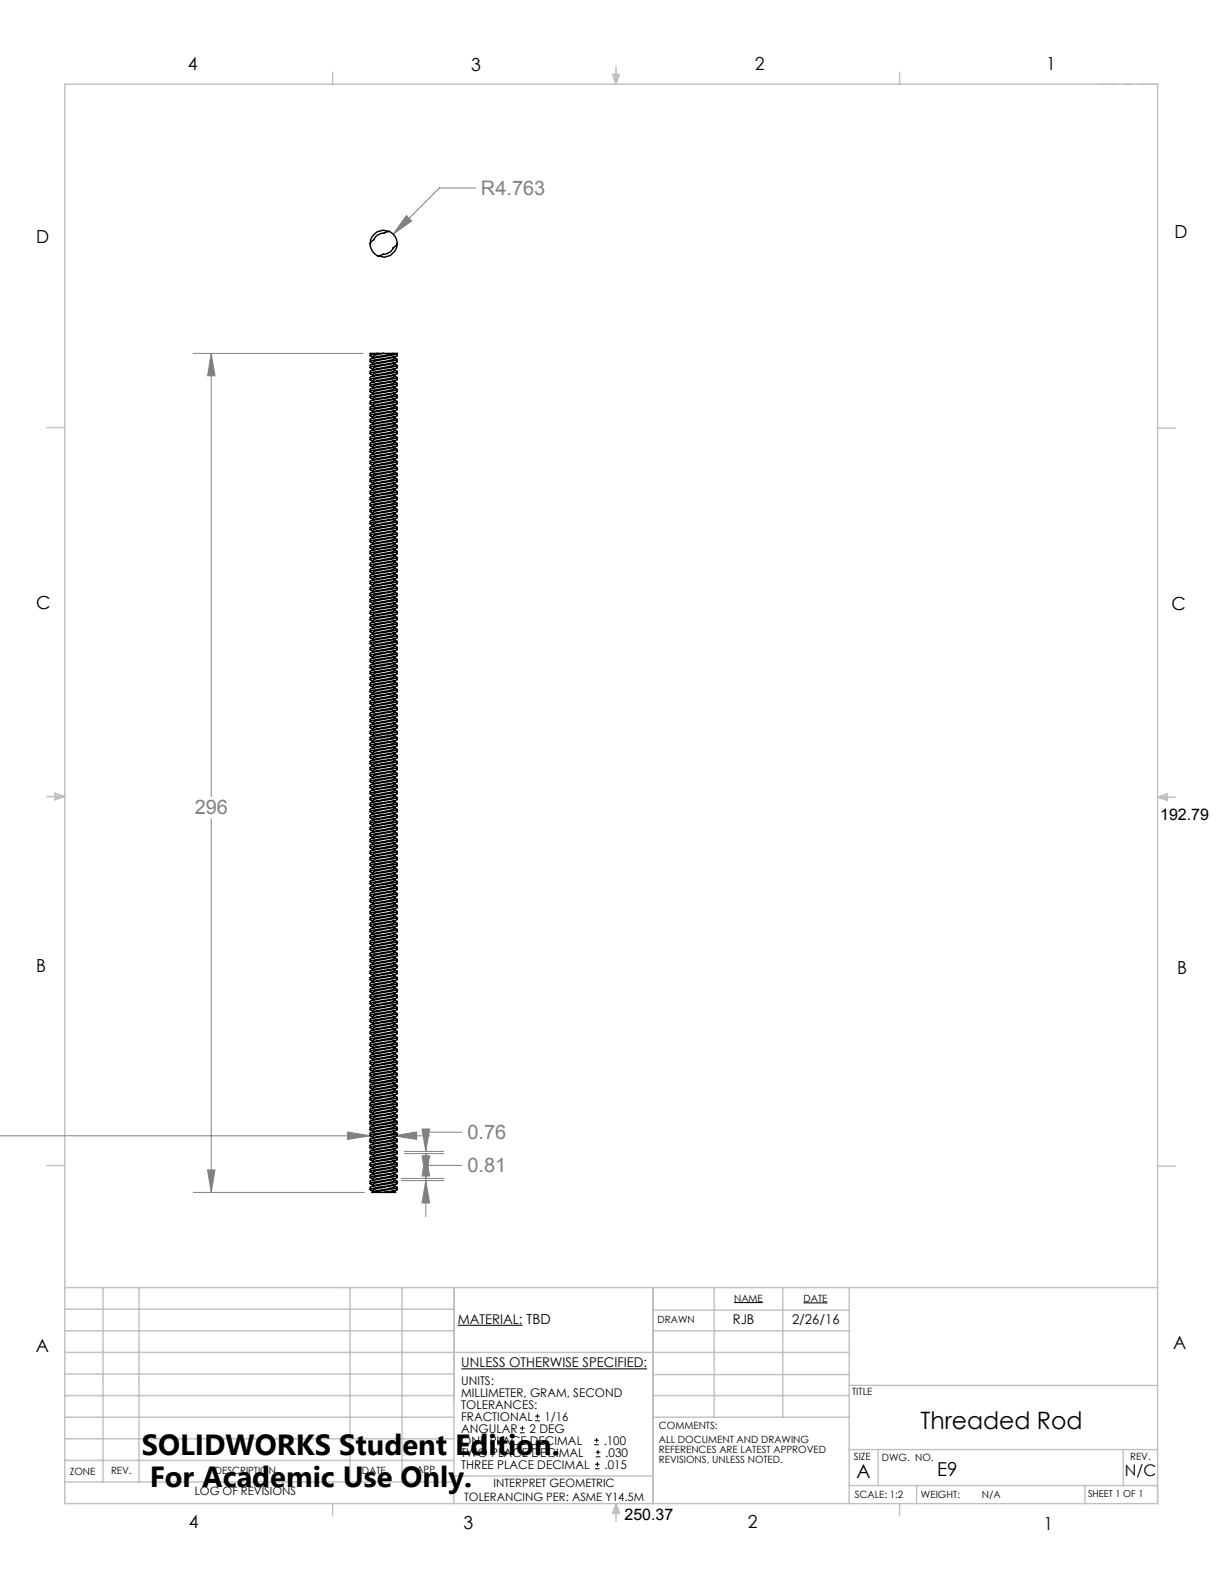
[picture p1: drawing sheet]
<svg xmlns="http://www.w3.org/2000/svg" width="216mm" height="279mm" viewBox="0 0 216 279" stroke-linecap="round" stroke-linejoin="round" font-family="sans-serif">
<defs><g id="words">
<g font-size="5.1">
<text x="25" y="256.7">SOLIDWORKS Student Edition.</text>
<text x="26.4" y="262.3">For Academic Use Only.</text>
</g>
<text font-size="4.2" x="162.3" y="252.1">Threaded Rod</text>
<g font-size="3.5" fill="#808080">
<text x="84.8" y="34.3">R4.763</text>
<text x="34.3" y="143.6">296</text>
<text x="82.5" y="200.9">0.76</text>
<text x="82.5" y="206.7">0.81</text>
</g>
<g font-size="3.4">
<text x="151.1" y="260.7">A</text>
<text x="165.3" y="260.3">E9</text>
</g>
<g font-size="3.2">
<text x="33.1" y="12.3">4</text>
<text x="83.1" y="12.4">3</text>
<text x="133.1" y="12.3">2</text>
<text x="184.6" y="12.4">1</text>
<text x="207.1" y="41.9">D</text>
<text x="6.4" y="42.8">D</text>
<text x="6.4" y="107.5">C</text>
<text x="206.6" y="107.6">C</text>
<text x="6.4" y="171.4">B</text>
<text x="207.7" y="171.8">B</text>
<text x="6.3" y="238.4">A</text>
<text x="206.9" y="238">A</text>
<text x="33.3" y="269.6">4</text>
<text x="81.8" y="269.6">3</text>
<text x="131.9" y="269.6">2</text>
<text x="184.1" y="269.9">1</text>
</g>
<g font-size="2.8">
<text x="204.6" y="144.6">192.79</text>
<text x="198.4" y="260.4">N/C</text>
<text x="110.2" y="268.2">250.37</text>
</g>
<g font-size="2.4">
<text x="80.7" y="233.5">MATERIAL: TBD</text>
<text x="129.3" y="233.5">RJB</text>
<text x="139.7" y="233.5">2/26/16</text>
<text x="81.4" y="241.2">UNLESS OTHERWISE SPECIFIED:</text>
</g>
<g font-size="2.1">
<text x="81.4" y="244.2">UNITS:</text>
<text x="81.4" y="246.4">MILLIMETER, GRAM, SECOND</text>
<text x="81.4" y="248.5">TOLERANCES:</text>
<text x="81.4" y="250.6">FRACTIONAL</text>
<text x="96.1" y="250.6">1/16</text>
<text x="81.3" y="256.9">TWO PLACE DECIMAL</text>
<text x="81.3" y="254.8">ONE PLACE DECIMAL</text>
<text x="81.4" y="252.7">ANGULAR</text>
<text x="93.4" y="252.7">2 DEG</text>
<text x="106.5" y="254.8">.100</text>
<text x="106.8" y="256.9">.030</text>
<text x="81.4" y="259.1">THREE PLACE DECIMAL</text>
<text x="106.6" y="259.1">.015</text>
</g>
<g font-size="2">
<text x="34.3" y="263.8">LOG OF REVISIONS</text>
<text x="87.1" y="262.2">INTERPRET GEOMETRIC</text>
<text x="81.9" y="264.7">TOLERANCING PER: ASME Y14.5M</text>
</g>
<g font-size="1.8">
<text x="116" y="233.3">DRAWN</text>
<text x="129.5" y="229.6">NAME</text>
<text x="141.7" y="229.6">DATE</text>
<text x="150.3" y="246">TITLE</text>
<text x="116.2" y="252">COMMENTS:</text>
<text x="116.2" y="254.5">ALL DOCUMENT AND DRAWING</text>
<text x="116.2" y="256.3">REFERENCES ARE LATEST APPROVED</text>
<text x="150.6" y="257.5">SIZE</text>
<text x="155.6" y="257.6">DWG. NO.</text>
<text x="199.4" y="257.5">REV.</text>
<text x="12.3" y="260.1">ZONE</text>
<text x="19.6" y="260">REV.</text>
<text x="37.9" y="260">DESCRIPTION</text>
<text x="63.8" y="260">DATE</text>
<text x="73.4" y="259.8">APP</text>
<text x="116.2" y="258.1">REVISIONS, UNLESS NOTED.</text>
<text x="150.8" y="264.3">SCALE: 1:2</text>
<text x="162.5" y="264.3">WEIGHT:</text>
<text x="173.2" y="264.3">N/A</text>
</g>
<text font-size="1.7" x="191.9" y="264.1">SHEET 1 OF 1</text>
</g></defs>
<g fill="none" stroke="#000" stroke-width=".18">
<path d="M80.7 233.8h11.5M129.5 229.8h5.1M141.7 229.8h4.3M81.4 241.5h32.7M91.7 252.7h.8M91.7 251.9h.8M92.1 251.5v.8M94.4 250.6h.8M94.4 249.8h.8M94.8 249.4v.8M104.8 254.8h.8M104.8 254h.8"/>
<path d="M105 259.1h.8M105 258.3h.8M105.1 257h.8M105.1 256.2h.8M105.2 253.6v.9M105.4 257.9v.8M105.5 255.8v.8"/>
</g>
<g fill="none" stroke="#808080" stroke-width=".18">
<path d="M71.7 38l.9 1-3.2 2.3zM83.9 33.2h-6.4l-8.1 8.1M34.1 62.3h29.9M37.3 62.3l.6 4h-1.3zM37.3 62.3v78.2M37.3 144.4v65.9M61.3 199.7l4 .6-4 .7zM65.3 188.9v14.6M69.5 197.2v9.4M74.4 199.1h1.4l-.7 4zM81.5 199.7h-6.4v3.4M0 200.3h65.3"/>
<path d="M34.1 210.3h30.2M36.6 206.4h1.3l-.6 3.9zM69.5 200.3l4-.6v1.3zM69.5 200.3h6.4M70.8 208.2h7.5M70.8 207.9h7.5M71.3 203.5h7M71.3 203.1h7M74.4 203.9h1.4l-.7 4zM75.1 203.5l.7 3.9h-1.4zM75.1 208.2l.7 4h-1.4zM75.1 203.5v11.1"/>
<path d="M75.1 205.6h6.4"/>
</g>
<path d="M191.4 265.2h12.8" fill="none" stroke="#c0c0c0" stroke-width=".18" stroke-dasharray="15.2 1.3 1.3 1.3" stroke-dashoffset="10.7"/>
<path d="M204.2 265.2v-3.2" fill="none" stroke="#c0c0c0" stroke-width=".18" stroke-dasharray="15.2 1.3 1.3 1.3"/>
<path d="M193.7 14.8h10.5" fill="none" stroke="#c0c0c0" stroke-width=".18" stroke-dasharray="15.2 1.3 1.3 1.3" stroke-dashoffset="11.9"/>
<g fill="none" stroke="#c0c0c0" stroke-width=".25">
<path d="M11.4 14.9h192.8v250.3h-192.8zM58.7 12.7v2.2M108.1 13.1h1.2l-.6 1.8zM108.4 13.1l.3 1.8M108.7 11.7v3.2M108.9 13.1l-.2 1.8M158.7 12.7v2.2M8.3 75.4h3.1M204.2 75.5h3.2M9.7 139.9l1.7 .6-1.7 .6zM8.3 140.5h3.1M9.7 140.3l1.7 .2"/>
<path d="M11.4 140.5l-1.7 .3M204.2 140.6h3.2M204.2 140.6l1.7-.6v1.2zM204.2 140.6l1.7 .3M205.9 140.4l-1.7 .2M8.3 205.6h3.1M204.2 205.7h3.2M11.4 227.1h192.8M11.4 234.7h68.6M11.4 238.5h138.4M11.4 230.9h68.6M18.2 227.1v34.3"/>
<path d="M24.5 227.1v34.3M61.7 227.1v34.3M70.9 227.1v34.3M80 227.1v38.1M115.1 227.1v38.1M115.1 231.1h34.7M115.1 234.7h34.7M126 227.1v22.9M138.1 227.1v22.9M149.8 227.1v38.1M11.4 257.6h68.6M11.4 250h68.6"/>
<path d="M11.4 246.2h68.6M11.4 253.8h68.6M11.4 242.4h68.6M115.1 250h34.7M115.1 242.5h34.7M115.1 246.2h34.7M149.8 255.7h54.4M149.8 244.4h54.4M154.9 255.7v6.3M198.1 255.7v6.3M11.4 261.4h68.6M58.7 265.2v2.2"/>
<path d="M80 260.4h35.1M108.7 265.2v3.2M108.7 265.2l.6 1.7h-1.2zM108.7 265.2l.2 1.7M108.7 265.2l-.3 1.7M149.8 262h54.4M158.7 265.2v2.2M161.7 262v3.2M191.4 262v3.2"/>
</g>
<path d="M75.1 203.5l.7 3.9h-1.4zM74.4 199.1h1.4l-.7 4zM75.1 208.2l.7 4h-1.4zM74.4 203.9h1.4l-.7 4zM69.5 200.3l4-.6v1.3zM61.3 199.7l4 .6-4 .7zM37.3 62.3l.6 4h-1.3zM36.6 206.4h1.3l-.6 3.9zM71.7 38l-2.3 3.3 3.2-2.3z" fill="#808080"/>
<g fill="none" stroke="#000" stroke-width=".25">
<path d="M65.3 43a2.35 2.35 0 0 0 1.3 2.2l1.6-.4 .6-.3 1.3-1.5M65.3 43l.2-.4 .5-.3a1.81 1.81 0 0 1 1.7-1.2 1.04 1.04 0 0 1 1.8 .4l.4 .5 .2 1M68.7 40.8a2.36 2.36 0 0 0-3.4 2.2M70.1 43a2.4 2.4 0 0 1-3.4 2.2M65.3 63.4v.4M65.3 64.5v.3M65.3 66.6v.4M65.3 67.6v.4M65.3 68.7v.4M65.3 70.8v.4M65.3 71.9v.3M65.3 72.9v.4"/>
<path d="M65.3 75v.4M65.3 76.1v.4M65.3 79.3v.4M65.8 63.9v.3M65.8 66v.3M65.8 70.3v.3M65.8 74.5v.3M65.8 78.7v.3M65.8 67.1v.3M65.8 71.3v.3M65.8 75.6v.2M65.8 79.8v.3"/>
<path d="M65.8 62.9v.2M66.1 77.9l-.6 .1M66.6 62.3h-1.3v.4M66.6 62.3l-1.3 .4v.1l.5 .2M66.6 62.3h1M67.6 62.3a2.57 2.57 0 0 0-1.7 .6M67.6 62.3h1.8M69.1 67.3l-3 .6-.3 .2v.3M69.1 71.5l-3 .7-.3 .2v.3M69.1 75.8l-1.6 .3a2.23 2.23 0 0 0-1.7 .5v.3M69.1 64.1l-.9 .2a5.3 5.3 0 0 0-2.4 .7v.3M69.1 68.4l-.9 .2a5.3 5.3 0 0 0-2.4 .6v.3"/>
<path d="M69.1 72.6l-1 .2a4.8 4.8 0 0 0-2.3 .6v.3M69.1 76.8l-1 .2a4.8 4.8 0 0 0-2.3 .7v.3M69.1 63.1l-3 .6-.2 .2M69.1 65.2l-2.7 .6-.5 .2M69.1 69.4l-2.7 .6-.5 .3M69.1 73.7l-2.7 .5-.5 .3M69.1 77.9l-2.8 .6-.4 .2M69.4 62.3l-3.9 .9M69.4 62.3h.7M69.5 65.4l-.4 .2-3.5 .8M69.5 67.5l-.4 .2-3.5 .8M69.5 69.6l-.5 .2-3.4 .8"/>
<path d="M69.5 71.7l-.5 .3-3.4 .7M69.5 73.8l-.5 .3-3.4 .8M69.5 76l-.5 .2-3.4 .8M69.5 78.1a3.6 3.6 0 0 1-2 .5l-1.9 .5M69.5 64.3a10.6 10.6 0 0 1-3.3 .9l-.7 .1M69.5 66.4a8.5 8.5 0 0 1-3 .8l-1 .3M69.5 68.5a5.5 5.5 0 0 1-2.6 .7l-1.4 .4M69.5 70.7a5.5 5.5 0 0 1-2.6 .6l-1.4 .4M69.5 72.8a5.5 5.5 0 0 1-2.6 .6l-1.4 .4M69.5 74.9a5.5 5.5 0 0 1-2.6 .7l-1.4 .3M69.5 79.1l-1 .4-3 .7M69.5 77l-.1 .2-.9 .2-2.3 .5"/>
<path d="M69.5 63v.3l-.2 .1-3.7 .9M69.5 65.1v.3M69.5 67.2v.3M69.5 69.3v.3M69.5 71.4v.3M69.5 73.6v.2M69.5 75.7v.3M69.5 77.8v.3M69.5 79.9v.3M69.5 64v.3M69.5 66.1v.3M69.5 68.3v.2"/>
<path d="M69.5 70.4v.3M69.5 72.5v.3M69.5 74.6v.3M69.5 76.7v.3M69.5 78.8v.3M69.5 65.3l.6 .2-1 .3-3.1 .5-.7 .3M69.5 69.5l.6 .2-1.1 .4-3 .4-.7 .3M69.5 73.7l.5 .3-.3 .2-1.7 .3a6.4 6.4 0 0 0-2.7 .5M69.5 78l.5 .2-.3 .2-1.8 .3a5.8 5.8 0 0 0-2.6 .6M69.5 64.2l.5 .2-.7 .3-1 .2a8.5 8.5 0 0 0-3 .6v.4M69.5 68.4l.5 .3-.1 .1-1.6 .3a7.8 7.8 0 0 0-3 .6v.4M69.5 72.7l.5 .2-.1 .2-1.6 .3a7.2 7.2 0 0 0-3 .6v.4"/>
<path d="M69.5 76.9l.5 .2-.1 .2-.7 .1-3.7 .7-.2 .1v.4M69.5 67.4l.3 .1M69.5 71.6l.3 .1M69.5 75.8l.3 .1M69.5 63.1l.3 .1M69.5 66.3l.2 .1M69.5 70.6h.2M69.5 74.8l.2 .1M69.5 79l.2 .1M69.6 66.4l.4 .2-.4 .2-3.8 .6-.5 .2M69.6 70.6l.4 .2-2.3 .5a4.6 4.6 0 0 0-2.4 .6M69.6 74.9l.4 .2-2.3 .5a4.6 4.6 0 0 0-2.4 .5"/>
<path d="M69.6 79.1l.4 .1v.1l-2.3 .5a4.1 4.1 0 0 0-2.4 .5M69.7 63.2l.3 .1v.2l-4.3 .7-.4 .3M69.7 67.5l.3 .1v.1l-3.6 .6-1.1 .4M69.7 71.7l.3 .1v.1l-3.6 .7-1.1 .3M69.7 75.9l.3 .1v.2l-2.6 .5a3.3 3.3 0 0 0-2.1 .5v.3M69.7 65l-.5 .2M69.7 67.1l-.5 .2M69.7 69.3l-.5 .1M69.7 71.4l-.5 .1M69.7 73.5l-.5 .2M69.7 75.6l-.5 .2M69.7 77.7l-.5 .2"/>
<path d="M69.7 79.8l-.5 .2M69.7 62.9l-.5 .2M69.7 64l-.5 .1M69.7 66.1l-3.5 .8-.3 .2M69.7 68.2l-.5 .2M69.7 70.3l-3.5 .8-.3 .2M69.7 72.4l-.5 .2M69.7 74.5l-3.5 .8-.3 .3M69.7 76.7l-.5 .1M69.7 78.8l-3.5 .8-.3 .2M70 63.8l-.4 .2-3.7 .6-.6 .2 .5 .3M70 65.9l-1 .3-3.7 .7v.1l.5 .2"/>
<path d="M70 68l-.9 .3-3 .5a.67 .67 0 0 0-.8 .3l.5 .2M70 70.1l-1.2 .4-2.4 .3a1.32 1.32 0 0 0-1.1 .4l.5 .2M70 72.2a7.4 7.4 0 0 1-2.9 .6l-1.8 .5 .5 .3M70 74.4l-.4 .2-3.8 .6-.5 .2 .1 .1 .4 .2M70 76.5l-.9 .3-3.8 .7v.1l.5 .2M70 67h.1a11.9 11.9 0 0 1-3.6 .7l-1.2 .3 .5 .3M70 69.1l-.7 .3-2.9 .4-1.1 .3 .5 .3M70 73.3l-.5 .3-3.2 .4a.81 .81 0 0 0-1 .4l.5 .2M70 79.7a13.9 13.9 0 0 1-3.9 .7l-.8 .3 .5 .3M70.1 78.2v.4l-.3 .1-4.5 .9v.1l.5 .2M70.1 62.3v.4l-.4 .2-3.5 .6-.9 .2 .5 .3M70.1 64.5v.3a17.1 17.1 0 0 1-4.3 .9l-.5 .2 .1 .1 .4 .1"/>
<path d="M70.1 70.8v.4l-.5 .2-3 .5a1.6 1.6 0 0 0-1.3 .4l.5 .2M70.1 75v.4l-.4 .2-3.6 .6-.8 .2 .1 .2 .4 .1M70.1 77.2v.3l-.3 .2-3.4 .5a1.41 1.41 0 0 0-1.1 .4l.5 .2M70.1 62.3l-.5 .2-3.8 .6-.5 .3M70.1 63.4v.4M70.1 65.5v.4M70.1 66.6v.4M70.1 67.6v.4M70.1 68.7v.4M70.1 69.7v.4M70.1 71.9v.3M70.1 72.9v.4"/>
<path d="M70.1 74v.4M70.1 76.1v.4M70.1 79.3v.4M65.3 80.3v.4M65.3 83.5v.4M65.3 84.6v.3M65.3 87.7v.4M65.3 88.8v.4M65.3 90.9v.4M65.3 92v.4M65.3 93v.4M65.3 95.1v.4"/>
<path d="M65.3 96.2v.4M65.3 97.3v.3M65.3 99.4v.4M65.8 83v.3M65.8 87.2v.3M65.8 91.4v.3M65.8 95.7v.3M65.8 99.9v.3M65.8 84v.3M65.8 88.3v.2M65.8 92.5v.3M65.8 96.7v.3"/>
<path d="M69.1 80l-1.6 .4a2.21 2.21 0 0 0-1.7 .5v.2M69.1 84.2l-3.1 .7-.2 .2v.3M69.1 88.5l-.8 .2a4.9 4.9 0 0 0-2.5 .6v.3M69.1 92.7l-3.1 .7-.2 .1v.3M69.1 96.9l-.9 .3a5.8 5.8 0 0 0-2.4 .6v.3M69.1 81.1l-1 .2a4.1 4.1 0 0 0-2.3 .6v.3M69.1 85.3l-3.1 .7-.2 .1v.3M69.1 89.5l-1 .3a4.7 4.7 0 0 0-2.3 .6v.3M69.1 93.8l-1.1 .2a4.7 4.7 0 0 0-2.2 .6v.3M69.1 98l-1.1 .2a4.2 4.2 0 0 0-2.2 .6v.3M69.1 82.1l-2.8 .6-.4 .3M69.1 86.4l-1.3 .2a3.2 3.2 0 0 0-1.9 .6"/>
<path d="M69.1 90.6l-1.3 .3a3.2 3.2 0 0 0-1.9 .5M69.1 83.2l-1.4 .3a2.55 2.55 0 0 0-1.8 .5M69.1 87.4l-2.3 .5-.7 .2-.2 .2M69.1 91.7l-2.3 .4-.9 .4M69.1 95.9l-3 .6-.2 .2M69.5 80.2a4.8 4.8 0 0 1-2.5 .6l-1.4 .4M69.5 82.3a4.8 4.8 0 0 1-2.5 .6l-1.4 .4M69.5 84.4a4.1 4.1 0 0 1-2 .6l-1.9 .4M69.5 86.5a4.1 4.1 0 0 1-2.1 .6l-1.8 .5M69.5 88.7a3.5 3.5 0 0 1-2.1 .5l-1.8 .5M69.5 90.8a3.5 3.5 0 0 1-2.1 .5l-1.8 .5M69.5 92.9a3.5 3.5 0 0 1-2.1 .6l-1.8 .4"/>
<path d="M69.5 95l-.5 .3-3.4 .7M69.5 97.1l-.5 .3-3.4 .7M69.5 99.2a8.9 8.9 0 0 1-3.2 .8l-.7 .3M69.5 81.2l-1 .4-3 .7M69.5 83.4l-1 .3-3 .7M69.5 85.5a9.2 9.2 0 0 1-3 .8l-1 .2M69.5 87.6a9.1 9.1 0 0 1-3.1 .8l-.9 .2M69.5 89.7a9.1 9.1 0 0 1-3.1 .8l-.9 .2M69.5 91.8a4.8 4.8 0 0 1-2.3 .7l-1.7 .4M69.5 93.9a5.3 5.3 0 0 1-2.3 .7l-1.7 .4M69.5 96.1a5.3 5.3 0 0 1-2.3 .6l-1.7 .4M69.5 98.2a5.3 5.3 0 0 1-2.3 .6l-1.7 .4"/>
<path d="M69.5 82v.3M69.5 84.1v.3M69.5 86.3v.2M69.5 88.4v.3M69.5 90.5v.3M69.5 92.6v.3M69.5 94.7v.3M69.5 96.8v.3M69.5 99v.2M69.5 81v.2M69.5 83.1v.3M69.5 85.2v.3"/>
<path d="M69.5 87.3v.3M69.5 89.4v.3M69.5 91.5v.3M69.5 93.7v.2M69.5 95.8v.3M69.5 97.9v.3M69.5 81.1l.5 .3-.1 .1-.7 .2-3.7 .6-.2 .1v.4M69.5 85.4l.5 .2-.1 .2-1.7 .3a8.1 8.1 0 0 0-2.9 .6v.4M69.5 89.6l.5 .3-1.8 .4a6.8 6.8 0 0 0-2.9 .6M69.5 93.8l.6 .3a8.5 8.5 0 0 1-3.1 .6l-1.6 .3-.1 .1M69.5 98.1l.6 .2a9.1 9.1 0 0 1-3.1 .7l-1 .1-.7 .3M69.5 80.1l.3 .1"/>
<path d="M69.5 82.2l.3 .1M69.5 84.3l.3 .1M69.5 86.4l.3 .1M69.5 88.5l.3 .1M69.5 90.7h.3M69.5 92.8l.3 .1M69.5 94.9l.3 .1M69.5 97l.3 .1M69.5 99.1l.3 .1M69.5 83.3h.2M69.5 87.5l.2 .1M69.5 91.7l.2 .1"/>
<path d="M69.5 96h.2M69.6 83.3l.4 .1v.2l-4.2 .7-.5 .3M69.6 87.6h.4v.2l-4.3 .8-.4 .2M69.6 91.8l.4 .1v.1l-4.3 .8-.4 .2M69.7 96l.3 .1v.2l-4.3 .7-.4 .3M69.7 80.2l.3 .1v.1l-4.4 .8-.3 .2v.4M69.7 82.3l.3 .2-2.1 .4a5.8 5.8 0 0 0-2.6 .6M69.7 84.4l.3 .1v.2l-4.4 .7-.3 .2v.4M69.7 86.5l.3 .2-2.1 .5a5.2 5.2 0 0 0-2.6 .5M69.7 88.6l.3 .2a5.7 5.7 0 0 1-2.7 .6l-1.7 .3-.3 .2v.3M69.7 90.7l.3 .2-1.1 .4-3 .4-.6 .3M69.7 92.9l.3 .1-.6 .3-3.8 .6-.3 .2v.4"/>
<path d="M69.7 95l.3 .2-1.1 .3-3 .5-.6 .2M69.7 97.1l.3 .1-.1 .2-1.5 .3a9.1 9.1 0 0 0-3.1 .6v.4M69.7 99.2l.3 .2-.3 .2-3.8 .6-.6 .2M69.7 82l-.5 .1M69.7 84.1l-.5 .1M69.7 86.2l-.5 .2M69.7 88.3l-.5 .2M69.7 90.4l-.5 .2M69.7 92.5l-.5 .2M69.7 94.7l-1.9 .4a2.83 2.83 0 0 0-1.9 .6M69.7 96.8l-.5 .1M69.7 98.9l-1.9 .4a2.82 2.82 0 0 0-1.9 .6"/>
<path d="M69.7 80.9l-.5 .2M69.7 83l-.5 .2M69.7 85.1l-.5 .2M69.7 87.2l-.5 .2M69.7 89.4l-.5 .1M69.7 91.5l-.5 .2M69.7 93.6l-.5 .2M69.7 95.7l-.5 .2M69.7 97.8l-.5 .2M69.7 99.9l-.5 .2M70 80.7a10.3 10.3 0 0 1-3.6 .7l-1.1 .3 .5 .3M70 82.8l-.6 .3-3.3 .5-.8 .2v.1l.5 .2"/>
<path d="M70 84.9l-.5 .3-4.2 .7 .1 .2 .4 .2M70 87.1l-.4 .2-3.2 .5-1.1 .3v.1l.5 .2M70 89.2l-1 .3-2.6 .4-1.1 .3v.1l.5 .2M70 91.3l-.5 .2-3.1 .5-1.1 .3 .5 .3M70 93.4l-.5 .3-3.4 .5-.8 .2 .5 .3M70 97.6l-.6 .3a14 14 0 0 0-4.1 .8l.5 .3M70 99.8l-.8 .2-2.4 .4-1.5 .4 .5 .3M70 81.8l-.7 .3-3.1 .4-.9 .3 .5 .3M70 88.1l-.5 .3-3.3 .5-.9 .2 .5 .3M70 90.2l-.6 .3-4.1 .7v.1l.5 .2M70 92.4l-.4 .2-4.3 .7v.2l.5 .2M70 94.5a1.79 1.79 0 0 1-1.3 .3l-2.9 .5-.5 .2 .5 .3"/>
<path d="M70 96.6l-.5 .2-4.2 .8v.1l.5 .2M70 98.7l-.4 .2-3.8 .6-.5 .2v.1l.5 .2M70.1 95.1v.4l-.2 .2-4.6 .8v.2l.5 .1M70.1 83.5v.4a8 8 0 0 1-3.2 .6l-1.6 .4 .5 .3M70.1 85.6v.4l-.2 .1-3.8 .6-.8 .3 .1 .2 .4 .1M70.1 80.3v.4M70.1 81.4v.4M70.1 82.4v.4M70.1 84.6v.3M70.1 86.7v.4M70.1 87.7v.4M70.1 88.8v.4"/>
<path d="M70.1 89.9v.3M70.1 90.9v.4M70.1 92v.4M70.1 93v.4M70.1 94.1v.4M70.1 96.2v.4M70.1 97.3v.3M70.1 98.3v.4M70.1 99.4v.4M65.3 100.4v.4M65.3 101.5v.4M65.3 103.6v.4"/>
<path d="M65.3 104.7v.4M65.3 105.7v.4M65.3 107.8v.4M65.3 108.9v.4M65.3 110v.3M65.3 112.1v.4M65.3 113.1v.4M65.3 114.2v.4M65.3 116.3v.4M65.3 117.4v.4M65.8 104.1v.3M65.8 108.4v.3"/>
<path d="M65.8 112.6v.3M65.8 116.8v.3M65.8 101v.2M65.8 103.1v.3M65.8 105.2v.3M65.8 107.3v.3M65.8 111.5v.3M65.8 115.8v.3M69.1 101.2l-3.1 .6-.2 .2v.3M69.1 105.4l-.9 .2a5.3 5.3 0 0 0-2.4 .7v.2M69.1 109.6l-.9 .3a5.3 5.3 0 0 0-2.4 .6v.3M69.1 113.9l-1 .2a4.8 4.8 0 0 0-2.3 .6v.3"/>
<path d="M69.1 118.1l-1 .2a4.8 4.8 0 0 0-2.3 .7v.2M69.1 108.6l-3 .6-.3 .2v.3M69.1 112.8l-3 .7-.3 .1v.3M69.1 117.1l-3 .6-.3 .2v.3M69.1 100.1l-3 .7-.2 .2M69.1 102.2l-1.1 .3a3.8 3.8 0 0 0-2.1 .6M69.1 104.4l-3 .6-.2 .2M69.1 106.5l-2.7 .5-.5 .2v.1M69.1 110.7l-2.7 .6-.5 .2M69.1 114.9l-2.7 .6-.5 .3M69.1 119.2l-2.8 .5-.4 .3M69.5 101.4a9.7 9.7 0 0 1-3.2 .8l-.7 .2"/>
<path d="M69.5 103.5a9.7 9.7 0 0 1-3.2 .8l-.7 .2M69.5 105.6a9.7 9.7 0 0 1-3.3 .8l-.6 .2M69.5 107.7a8.5 8.5 0 0 1-3 .7l-.9 .3M69.5 109.8a5.5 5.5 0 0 1-2.6 .7l-1.3 .3M69.5 111.9a5.5 5.5 0 0 1-2.6 .7l-1.3 .4M69.5 114.1a5.5 5.5 0 0 1-2.6 .6l-1.3 .4M69.5 116.2a5.5 5.5 0 0 1-2.6 .6l-1.3 .4M69.5 118.3l-.4 .2-3.5 .8M69.5 106.6l-.4 .3-3.6 .8M69.5 108.8l-.4 .2-3.6 .8M69.5 110.9l-.5 .2-3.5 .8M69.5 113l-.5 .2-3.5 .8"/>
<path d="M69.5 115.1l-.5 .3-3.5 .7M69.5 117.2l-.5 .3-3.5 .8M69.5 119.3a3.6 3.6 0 0 1-2 .6l-2 .5M69.5 100v.3a5.8 5.8 0 0 1-2.4 .6l-1.6 .4M69.5 102.1v.3l-.2 .2-3.8 .8M69.5 104.2v.3l-.2 .2-3.8 .9M69.5 101.1v.3M69.5 103.2v.3M69.5 105.3v.3M69.5 107.4v.3M69.5 109.5v.3M69.5 111.7v.2"/>
<path d="M69.5 113.8v.3M69.5 115.9v.3M69.5 118v.3M69.5 106.4v.2M69.5 108.5v.3M69.5 110.6v.3M69.5 112.7v.3M69.5 114.8v.3M69.5 116.9v.3M69.5 119.1v.2M69.5 105.5l.5 .2-.7 .3-1 .2a8.5 8.5 0 0 0-3 .6v.4M69.5 109.7l.5 .2-.7 .3-1 .2a7.8 7.8 0 0 0-3 .6v.4"/>
<path d="M69.5 113.9l.5 .3-.1 .1-1.6 .4a7.2 7.2 0 0 0-3 .6v.3M69.5 118.2l.5 .2-.1 .2-.7 .1-3.7 .6-.2 .2v.4M69.5 101.2l.3 .1M69.5 103.4h.3M69.5 107.6l.3 .1M69.5 111.8l.3 .1M69.5 116.1h.3M69.5 100.2l.2 .1M69.5 102.3l.2 .1M69.5 104.4l.2 .1M69.5 106.5l.2 .1M69.5 108.7h.2"/>
<path d="M69.5 110.8h.2M69.5 112.9l.2 .1M69.5 115l.2 .1M69.5 117.1l.2 .1M69.5 119.2l.2 .1M69.7 100.3l.3 .1v.1l-4.3 .8-.4 .2M69.7 102.4l.4 .2-1 .3-3.1 .4-.7 .3M69.7 104.5l.3 .1v.1l-4.3 .8-.4 .2M69.7 106.6l.4 .2-1 .3-3.1 .5-.7 .2M69.7 108.7l.3 .1v.2l-3.6 .6-1.1 .4M69.7 110.8l.4 .2-1.1 .3-3 .5-.7 .3M69.7 113l.3 .1v.1l-3.6 .6-1.1 .4"/>
<path d="M69.7 115.1l.3 .2-.3 .1-1.7 .3a6.4 6.4 0 0 0-2.7 .6M69.7 117.2l.3 .1v.2l-2.6 .4a3.3 3.3 0 0 0-2.1 .5v.4M69.7 119.3l.3 .2-.3 .2-1.8 .3a5.8 5.8 0 0 0-2.6 .5M69.7 101.3l.3 .2-.1 .1-1.6 .3a9.1 9.1 0 0 0-3 .7v.3M69.7 103.4l.3 .2-.4 .2-3.8 .6-.5 .3M69.7 107.7l.3 .2-.4 .2-3.8 .6-.5 .2M69.7 111.9l.3 .2-2.3 .5a4.6 4.6 0 0 0-2.4 .5M69.7 116.1l.3 .2-2.3 .5a4.6 4.6 0 0 0-2.4 .6M69.7 101l-.5 .2M69.7 103.1l-3.4 .8-.4 .2M69.7 105.2l-.5 .2M69.7 107.4l-3.5 .7-.3 .3"/>
<path d="M69.7 109.5l-.5 .1M69.7 111.6l-3.5 .8-.3 .2M69.7 113.7l-.5 .2M69.7 115.8l-3.5 .8-.3 .2M69.7 117.9l-.5 .2M69.7 102.1l-.5 .1M69.7 104.2l-.5 .2M69.7 106.3l-.5 .2M69.7 108.4l-.5 .2M69.7 110.5l-.5 .2M69.7 112.6l-.5 .2M69.7 114.8l-.5 .1"/>
<path d="M69.7 116.9l-.5 .2M69.7 119l-.5 .2M70 101.9a6.3 6.3 0 0 1-2.5 .5l-1.1 .2-1.1 .3 .5 .3M70 104l-.6 .2-3.3 .5a.79 .79 0 0 0-.8 .4l.5 .2M70 106.1l-.5 .3-3.1 .4-1.1 .3 .5 .3M70 110.3a9.8 9.8 0 0 1-3.2 .7l-1.5 .3v.2l.5 .2M70 112.5a7.8 7.8 0 0 1-2.9 .6 2.43 2.43 0 0 0-1.8 .5l.5 .2M70 114.6l-.7 .3-2.9 .4-1.1 .3 .5 .3M70 116.7a15.1 15.1 0 0 1-4 .8l-.7 .2 .1 .2 .4 .1M70 118.8h.1a13 13 0 0 1-3.7 .7l-1.1 .3v.1l.5 .2M70 100.8a12.9 12.9 0 0 1-3.9 .8l-.8 .2 .5 .3M70 102.9a10.5 10.5 0 0 1-3.3 .7l-1.4 .4 .5 .2"/>
<path d="M70 109.3a15.5 15.5 0 0 1-4.1 .8l-.6 .2 .5 .3M70 111.4l-.4 .2-3.7 .6-.6 .2 .5 .3M70 113.5l-.4 .2-3.5 .6-.8 .2 .5 .3M70 115.6l-.7 .3-2.4 .4a2.33 2.33 0 0 0-1.6 .4l.5 .2M70 117.8l-1.4 .3-2.8 .5-.5 .2 .5 .3M70 119.9l-.6 .2-4.1 .8 .5 .3M70.1 107.8v.4l-.2 .1-2.6 .5a2.97 2.97 0 0 0-2 .5l.5 .2M70.1 104.7v.4l-.2 .1-2.9 .5a2.38 2.38 0 0 0-1.7 .5l.5 .2M70.1 106.8v.4l-.2 .1-4.6 .9v.1l.5 .2M70.1 100.4v.4M70.1 101.5v.4M70.1 102.6v.3"/>
<path d="M70.1 103.6v.4M70.1 105.7v.4M70.1 108.9v.4M70.1 110v.3M70.1 111v.4M70.1 112.1v.4M70.1 113.1v.4M70.1 114.2v.4M70.1 115.3v.3M70.1 116.3v.4M70.1 117.4v.4M70.1 118.4v.4"/>
<path d="M70.1 119.5v.4M65.3 120.5v.4M65.3 121.6v.4M65.3 124.8v.4M65.3 125.8v.4M65.3 129v.4M65.3 130.1v.4M65.3 132.2v.4M65.3 133.2v.4M65.3 134.3v.4M65.3 136.4v.4M65.3 137.5v.4"/>
<path d="M65.3 138.5v.4M65.6 127.5h.2M65.8 121.1v.3M65.8 125.3v.3M65.8 129.5v.3M65.8 133.8v.3M65.8 138v.3M65.8 120v.3M65.8 124.2v.3M65.8 128.5v.3M65.8 132.7v.3M65.8 136.9v.3"/>
<path d="M66.2 131.8l-.6 .2M66.2 133.9l-.6 .2M66.2 136.1l-.6 .1M66.2 138.2l-.6 .2M69.1 122.3l-2.6 .6-.5 .1-.2 .2v.3M69.1 126.6l-1 .2a4.1 4.1 0 0 0-2.3 .6v.3M69.1 130.8l-1 .3a4.7 4.7 0 0 0-2.3 .6v.2M69.1 135l-1.1 .3a4.7 4.7 0 0 0-2.2 .6v.3M69.1 139.3l-1.1 .2a4.2 4.2 0 0 0-2.2 .6v.3M69.1 121.3l-1.6 .3a2.21 2.21 0 0 0-1.7 .5v.3M69.1 125.5l-3.1 .7-.2 .1v.3M69.1 129.8l-.8 .2a4.9 4.9 0 0 0-2.5 .6v.3"/>
<path d="M69.1 134l-3.1 .7-.2 .1v.3M69.1 138.2l-.9 .2a5.8 5.8 0 0 0-2.4 .7v.2M69.1 120.2l-2.9 .6-.3 .3M69.1 124.5l-1.4 .3a2.55 2.55 0 0 0-1.8 .5M69.1 128.7l-2.3 .5-.7 .1-.2 .2M69.1 132.9l-2.3 .5-.9 .4M69.1 137.2l-3 .6-.2 .2M69.1 123.4l-2.8 .6-.4 .2M69.1 127.6l-1.3 .3a3.2 3.2 0 0 0-1.9 .6M69.1 131.9l-1.3 .3a3.2 3.2 0 0 0-1.9 .5M69.5 120.4l-1 .4-2.9 .6M69.5 122.5l-1 .4-2.9 .6"/>
<path d="M69.5 124.6l-.4 .2-3.5 .9M69.5 126.8l-.4 .2-3.5 .8M69.5 128.9a9.1 9.1 0 0 1-3.1 .7l-.8 .3M69.5 121.5a4.8 4.8 0 0 1-2.5 .6l-1.5 .4M69.5 123.6a4.8 4.8 0 0 1-2.5 .6l-1.5 .4M69.5 125.7a4.8 4.8 0 0 1-2.5 .6l-1.5 .4M69.5 127.8a4.1 4.1 0 0 1-2.1 .6l-1.9 .4M69.5 129.9l-.8 .4-3.2 .7M69.5 132a3.5 3.5 0 0 1-2.1 .6l-1.9 .5M69.5 134.2a3.5 3.5 0 0 1-2.1 .5l-1.9 .5M69.5 136.3a3.5 3.5 0 0 1-2.1 .5l-1.9 .5M69.5 138.4l-.5 .3-3.5 .7"/>
<path d="M69.5 131a9.1 9.1 0 0 1-3.1 .8h-.3M69.5 133.1a4.8 4.8 0 0 1-2.3 .6l-1.1 .2M69.5 135.2a5.3 5.3 0 0 1-2.3 .7l-1.1 .2M69.5 137.3a5.3 5.3 0 0 1-2.3 .7l-1.1 .2M69.5 139.5a5.3 5.3 0 0 1-2.3 .6l-1.1 .2M69.5 120.1v.3M69.5 122.2v.3M69.5 124.4v.2M69.5 126.5v.3M69.5 128.6v.3M69.5 130.7v.3M69.5 132.8v.3"/>
<path d="M69.5 134.9v.3M69.5 137.1v.2M69.5 139.2v.3M69.5 121.2v.3M69.5 123.3v.3M69.5 125.4v.3M69.5 127.5v.3M69.5 129.6v.3M69.5 131.8v.2M69.5 133.9v.3M69.5 136v.3M69.5 138.1v.3"/>
<path d="M69.5 122.4l.5 .2-.1 .2-.7 .1-3.7 .7-.2 .1v.4M69.5 126.6l.5 .3-.1 .1-1.7 .4a8.1 8.1 0 0 0-2.9 .6v.3M69.5 130.9l.5 .2-1.8 .5a6.8 6.8 0 0 0-2.9 .6M69.5 135.1l.6 .3a7.8 7.8 0 0 1-3.1 .6l-1.6 .3-.1 .1M69.5 139.3l.6 .3a9.1 9.1 0 0 1-3.1 .6l-1 .2-.7 .3M69.5 120.3l.3 .1M69.5 124.5l.3 .1M69.5 128.8h.3M69.5 133l.3 .1M69.5 137.2l.3 .1M69.5 121.4h.2M69.5 123.5h.2"/>
<path d="M69.5 125.6l.2 .1M69.5 127.7l.2 .1M69.5 129.8l.2 .1M69.5 131.9l.2 .1M69.5 134.1h.2M69.5 136.2h.2M69.5 138.3l.2 .1M69.7 121.4l.3 .1v.2l-4.4 .8-.3 .1v.4M69.7 123.5l.3 .2-.3 .2-1.8 .3a5.8 5.8 0 0 0-2.6 .6M69.7 125.7l.3 .1v.1l-4.4 .8-.3 .2v.4M69.7 127.8l.3 .2-2.1 .4a5.2 5.2 0 0 0-2.6 .6M69.7 129.9l.3 .1a5.7 5.7 0 0 1-2.7 .6l-1.7 .4-.3 .1v.4"/>
<path d="M69.7 132l.3 .2-1.1 .3-3 .5-.6 .2M69.7 134.1l.3 .2a5.7 5.7 0 0 1-2.7 .6l-1.8 .3-.2 .2v.3M69.7 136.2l.3 .3-1.1 .3-3 .4-.6 .3M69.7 138.4l.3 .1-.7 .3-.9 .2a9.1 9.1 0 0 0-3.1 .6v.4M69.7 120.4l.3 .2-2.3 .5a4.1 4.1 0 0 0-2.4 .5M69.7 124.6l.3 .1v.1l-2.3 .5a4.1 4.1 0 0 0-2.4 .5M69.7 128.8l.3 .1v.2l-4.3 .8-.4 .2M69.7 133.1h.3v.2l-4.3 .8-.4 .2M69.7 137.3l.3 .2-4.3 .8-.4 .2M69.7 120.1l-.5 .1M69.7 122.2l-.5 .1M69.7 124.3l-.5 .2"/>
<path d="M69.7 126.4l-.5 .2M69.7 128.5l-.5 .2M69.7 130.6l-.5 .2M69.7 132.8l-.5 .1M69.7 134.9l-.5 .1M69.7 137l-.5 .2M69.7 139.1l-.5 .2M69.7 121.1l-.5 .2M69.7 123.2l-.5 .2M69.7 125.3l-.5 .2M69.7 127.5l-.5 .1M69.7 129.6l-.5 .2"/>
<path d="M69.7 131.7l-.5 .2M69.7 133.8l-.5 .2M69.7 135.9l-1.9 .5a2.83 2.83 0 0 0-1.9 .5M69.7 138l-.5 .2M70 120.9v.1a12.3 12.3 0 0 1-3.7 .7l-1 .2v.1l.5 .2M70 123l-.4 .3-3.5 .5-.8 .2 .5 .4M70 125.2l-.4 .2a17.2 17.2 0 0 0-4.3 .8l.5 .3M70 127.3a14.1 14.1 0 0 1-3.9 .8l-.8 .2 .5 .3M70 129.4l-.5 .2-1.7 .3a4.5 4.5 0 0 0-2.5 .6l.5 .2M70 131.5h.1a12.2 12.2 0 0 1-3.7 .7l-1.1 .3 .2 .2 .3 .1M70 133.6l-1 .3-2.7 .5a.92 .92 0 0 0-1 .3l.5 .2M70 135.7l-.4 .3-1.9 .3a5.3 5.3 0 0 0-2.4 .5l.5 .3"/>
<path d="M70 137.9l-.5 .2-3.4 .5-.8 .3 .5 .3M70 140l-.4 .2-3.2 .5-1.1 .3 .5 .3M70 122l-.6 .2-2.9 .5-1.2 .3 .1 .2 .4 .1M70 124.1l-.4 .2a18.3 18.3 0 0 0-4.3 .9l.5 .2M70 128.3l-.7 .3-3.5 .6-.5 .1v.2l.5 .1M70 130.5l-.9 .3-2.9 .4-.9 .2v.2l.5 .2M70 132.6l-.5 .2-2.8 .4a1.73 1.73 0 0 0-1.4 .5l.5 .2M70 134.7a4.8 4.8 0 0 1-2.2 .5l-.3 .1a3.7 3.7 0 0 0-2.2 .4l.5 .3M70.1 125.8l-.1 .5-.9 .2a12.4 12.4 0 0 0-3.8 .8l.3 .2M70.1 136.4v.4l-.2 .1-3.8 .6-.8 .3v.1l.5 .2M70.1 138.5v.4l-.5 .2-3.6 .6-.7 .2 .5 .3M70.1 120.5v.4"/>
<path d="M70.1 121.6v.4M70.1 122.7v.3M70.1 123.7v.4M70.1 124.8v.4M70.1 126.9v.4M70.1 128v.3M70.1 129v.4M70.1 130.1v.4M70.1 131.1v.4M70.1 132.2v.4M70.1 133.2v.4M70.1 134.3v.4"/>
<path d="M70.1 135.4v.3M70.1 137.5v.4M70.1 139.6v.4M65.3 140.7v.3M65.3 141.7v.4M65.3 142.8v.4M65.3 144.9v.4M65.3 145.9v.4M65.3 147v.4M65.3 149.1v.4M65.3 150.2v.4M65.3 151.2v.4"/>
<path d="M65.3 153.4v.3M65.3 154.4v.4M65.3 155.5v.4M65.3 157.6v.4M65.3 158.6v.4M65.6 145.5h.2M65.8 142.2v.3M65.8 144.4v.2M65.8 146.5v.3M65.8 148.6v.3M65.8 152.8v.3M65.8 157.1v.2"/>
<path d="M65.8 141.2v.3M65.8 145.4v.3M65.8 149.6v.3M65.8 153.9v.3M65.8 158.1v.3M66.2 140.3l-.6 .2M66.2 142.4l-.6 .2M69.1 149.9l-3 .6-.3 .2v.3M69.1 154.1l-3 .6-.3 .2v.3M69.1 158.3l-3 .7-.3 .1v.4M69.1 142.5l-3.1 .6-.2 .2v.3M69.1 146.7l-.9 .2a5.3 5.3 0 0 0-2.4 .6v.3"/>
<path d="M69.1 150.9l-.9 .2a5.3 5.3 0 0 0-2.4 .7v.2M69.1 155.2l-1 .2a4.8 4.8 0 0 0-2.3 .6v.3M69.1 159.4l-1 .2a4.8 4.8 0 0 0-2.3 .6v.3M69.1 141.4l-3 .6-.2 .2M69.1 143.5l-1.1 .3a3.8 3.8 0 0 0-2.1 .6M69.1 145.6l-3 .7-.2 .2M69.1 147.7l-2.7 .6-.5 .1v.2M69.1 152l-2.7 .5-.5 .3M69.1 156.2l-2.7 .6-.5 .3M69.5 147.9l-.4 .3-3.5 .7M69.5 150l-.4 .3-3.5 .8M69.5 152.2l-.5 .2-3.4 .8"/>
<path d="M69.5 154.3l-.5 .2-3.4 .8M69.5 156.4l-.5 .2-3.4 .8M69.5 158.5l-.5 .2-3.4 .8M69.5 140.5a7.9 7.9 0 0 1-2.9 .8l-1.1 .2M69.5 142.6a9.7 9.7 0 0 1-3.2 .8l-.8 .3M69.5 144.7a9.7 9.7 0 0 1-3.2 .9l-.8 .2M69.5 146.9l-.3 .2-3.7 .8M69.5 149a9.7 9.7 0 0 1-3.3 .8l-.7 .2M69.5 151.1a5.5 5.5 0 0 1-2.6 .7l-1.4 .3M69.5 153.2a5.5 5.5 0 0 1-2.6 .7l-1.4 .3M69.5 155.3a5.5 5.5 0 0 1-2.6 .7l-1.4 .4M69.5 157.4a5.5 5.5 0 0 1-2.6 .7l-1.4 .4"/>
<path d="M69.5 159.6l-.4 .2-2.9 .6M69.5 143.4v.3l-.2 .2-3.7 .8M69.5 145.5v.3l-.2 .2-3.7 .8M69.5 141.3v.3a5.8 5.8 0 0 1-2.4 .6l-1 .2M69.5 147.6v.3M69.5 149.8v.2M69.5 151.9v.3M69.5 154v.3M69.5 156.1v.3M69.5 158.2v.3M69.5 140.2v.3M69.5 142.3v.3"/>
<path d="M69.5 144.5v.2M69.5 146.6v.3M69.5 148.7v.3M69.5 150.8v.3M69.5 152.9v.3M69.5 155v.3M69.5 157.2v.2M69.5 159.3v.3M69.5 143.6l.6 .2-1 .3-3.1 .5-.7 .3M69.5 147.8l.6 .3-1 .3-3.1 .4-.7 .3M69.5 152l.6 .3-1.1 .3-3 .5-.7 .3M69.5 156.3l.5 .2-.3 .2-3.7 .6-.7 .3"/>
<path d="M69.5 142.5l.5 .2-.7 .4-1 .1a9.1 9.1 0 0 0-3 .6v.4M69.5 146.8l.5 .2-.7 .3-1 .1a8.5 8.5 0 0 0-3 .7v.3M69.5 151l.5 .2-.7 .3-1 .2a7.8 7.8 0 0 0-3 .6v.4M69.5 155.2l.5 .2-.1 .2-1.6 .3a7.2 7.2 0 0 0-3 .6v.4M69.5 159.5l.5 .2-.1 .1-.7 .2-3.7 .6-.2 .2v.3M69.5 141.5h.3M69.5 145.7l.3 .1M69.5 149.9l.3 .1M69.5 154.2h.3M69.5 158.4l.3 .1M69.5 140.4l.2 .1M69.5 144.6l.2 .1"/>
<path d="M69.5 148.9h.2M69.5 153.1l.2 .1M69.5 157.3l.2 .1M69.6 144.7l.4 .2-.4 .2-3.8 .6-.5 .2M69.6 148.9l.4 .3-.4 .1-3.8 .6-.5 .3M69.6 153.2l.4 .2-.4 .2-3.8 .6-.5 .2M69.6 157.4l.4 .2-2.3 .5a4.6 4.6 0 0 0-2.4 .5M69.7 140.5l.3 .2-1.1 .3-3 .5-.6 .2M69.7 141.5l.3 .1v.2l-4.3 .8-.4 .2M69.7 145.8l.3 .1v.1l-4.3 .8-.4 .2M69.7 150l.3 .1v.1l-3.6 .7-1.1 .3M69.7 154.2l.3 .1v.2l-3.6 .6-1.1 .4"/>
<path d="M69.7 158.5l.3 .1v.1l-2.6 .5a3.3 3.3 0 0 0-2.1 .5v.4M69.7 141.2l-.5 .2M69.7 143.3l-.5 .2M69.7 145.5l-.5 .1M69.7 147.6l-.5 .1M69.7 149.7l-.5 .2M69.7 151.8l-.5 .2M69.7 153.9l-.5 .2M69.7 156l-.5 .2M69.7 158.2l-.5 .1M69.7 140.2l-1.9 .4a2.82 2.82 0 0 0-1.9 .6M69.7 142.3l-.5 .2"/>
<path d="M69.7 144.4l-3.4 .8-.4 .1v.1M69.7 146.5l-.5 .2M69.7 148.6l-3.5 .8-.3 .2M69.7 150.7l-.5 .2M69.7 152.9l-3.5 .7-.3 .3M69.7 155l-.5 .2M69.7 157.1l-3.5 .8-.3 .2M69.7 159.2l-.5 .2M70 142.1l-.6 .2-3.3 .5-.8 .3 .5 .3M70 144.2l-.5 .2a16.9 16.9 0 0 0-4.2 .8l.3 .3M70 146.3l-.5 .3a15 15 0 0 0-4.2 .8l.5 .2M70 148.4l-1 .4a13 13 0 0 0-3.7 .7l.5 .3"/>
<path d="M70 150.6a13 13 0 0 1-3.6 .7l-1.1 .3 .5 .3M70 152.7a13 13 0 0 1-3.6 .7l-1.1 .3v.1l.5 .2M70 154.8h.1a8.3 8.3 0 0 1-3.1 .6l-1.7 .4 .5 .3M70 143.2a17.1 17.1 0 0 1-4.2 .8l-.5 .3 .5 .2M70 145.3l-.6 .2-1.8 .3a4 4 0 0 0-2.3 .6l.5 .2M70 147.4l-.7 .3-3.4 .5-.6 .2 .5 .3M70 149.5l-1.1 .4a10 10 0 0 0-3.6 .7l.5 .2M70 151.6a3.6 3.6 0 0 1-2 .5l-1.9 .3a.85 .85 0 0 0-.8 .3l.5 .2M70 153.7l-.3 .2-3.8 .7-.6 .2 .5 .2M70 158l-1 .3-3.2 .5-.5 .2 .1 .1 .4 .2M70.1 156.5v.4l-.4 .2-3.5 .6-.9 .2 .5 .3M70.1 158.6v.4l-.5 .2-3.8 .6-.5 .3 .5 .2"/>
<path d="M70.1 140.7l-.1 .4-3.3 .6a1.57 1.57 0 0 0-1.4 .4l.5 .2M70.1 155.5v.4l-.3 .1-4.5 .8 .5 .4M70.1 141.7v.4M70.1 142.8v.4M70.1 143.8v.4M70.1 144.9v.4M70.1 145.9v.4M70.1 147v.4M70.1 148.1v.3M70.1 149.1v.4M70.1 150.2v.4M70.1 151.2v.4"/>
<path d="M70.1 152.3v.4M70.1 153.4v.3M70.1 154.4v.4M70.1 157.6v.4M70.1 159.7v.4M65.3 161.8v.4M65.3 162.9v.4M65.3 166.1v.3M65.3 167.1v.4M65.3 170.3v.4M65.3 171.3v.4M65.3 173.5v.3"/>
<path d="M65.3 174.5v.4M65.3 175.6v.4M65.3 177.7v.4M65.3 178.8v.3M65.3 179.8v.4M65.8 161.3v.3M65.8 165.5v.3M65.8 169.8v.2M65.8 174v.3M65.8 178.2v.3M65.8 162.3v.3M65.8 166.6v.3"/>
<path d="M65.8 170.8v.3M65.8 175v.3M65.8 179.3v.3M66.1 160.4l-.6 .2M69.1 162.6l-1.6 .3a2.21 2.21 0 0 0-1.7 .5v.3M69.1 166.8l-3.1 .7-.2 .1v.3M69.1 171l-3.1 .7-.2 .1v.4M69.1 175.3l-3.1 .6-.2 .2v.3M69.1 179.5l-3.1 .7-.2 .1v.3M69.1 163.6l-2.6 .5-.5 .2-.2 .2v.2M69.1 167.9l-1 .2a4.1 4.1 0 0 0-2.3 .6v.3M69.1 172.1l-1 .2a4.7 4.7 0 0 0-2.3 .6v.3"/>
<path d="M69.1 176.3l-1.1 .3a4.7 4.7 0 0 0-2.2 .6v.2M69.1 160.4l-2.8 .6-.4 .3M69.1 164.6l-2.8 .6-.4 .3M69.1 168.9l-2.8 .6-.4 .3M69.1 173.1l-1.3 .3a3.2 3.2 0 0 0-1.9 .6M69.1 161.5l-2.9 .6-.3 .2M69.1 165.7l-2.9 .6-.3 .3M69.1 170l-2.3 .4-.7 .2-.2 .2M69.1 174.2l-2.3 .5-.9 .3M69.1 178.4l-1.5 .4a2.18 2.18 0 0 0-1.7 .5M69.5 160.6l-.5 .3-3.4 .7M69.5 162.7a4.8 4.8 0 0 1-2.5 .7l-1.4 .4"/>
<path d="M69.5 164.9a4.8 4.8 0 0 1-2.5 .6l-1.4 .4M69.5 167a4.8 4.8 0 0 1-2.5 .6l-1.4 .4M69.5 169.1a4.8 4.8 0 0 1-2.5 .6l-1.4 .4M69.5 171.2l-.8 .4-3.1 .6M69.5 173.3l-.8 .4-3.1 .6M69.5 175.4a3.5 3.5 0 0 1-2.1 .6l-1.8 .5M69.5 177.6a3.5 3.5 0 0 1-2.1 .5l-1.8 .5M69.5 179.7a3.5 3.5 0 0 1-2.1 .5l-1.8 .5M69.5 161.7l-.4 .2-3.6 .8M69.5 163.8l-1 .4-3 .6M69.5 165.9l-1 .4-3 .6M69.5 168l-1 .4-3 .7"/>
<path d="M69.5 170.1l-1 .4-3 .7M69.5 172.3a4.4 4.4 0 0 1-2.3 .6l-1.7 .4M69.5 174.4a4.4 4.4 0 0 1-2.3 .6l-1.7 .4M69.5 176.5a5.3 5.3 0 0 1-2.3 .6l-1.7 .4M69.5 178.6a5.3 5.3 0 0 1-2.3 .6l-1.7 .4M69.5 160.3v.3M69.5 162.5v.2M69.5 164.6v.3M69.5 166.7v.3M69.5 168.8v.3M69.5 170.9v.3M69.5 173v.3"/>
<path d="M69.5 175.2v.2M69.5 177.3v.3M69.5 179.4v.3M69.5 161.4v.3M69.5 163.5v.3M69.5 165.6v.3M69.5 167.7v.3M69.5 169.9v.2M69.5 172v.3M69.5 174.1v.3M69.5 176.2v.3M69.5 178.3v.3"/>
<path d="M69.5 160.5l.5 .3-.3 .1-1.8 .4a5.8 5.8 0 0 0-2.6 .5M69.5 163.7l.5 .2-.1 .2-.7 .1-3.7 .7-.2 .1v.4M69.5 167.9l.5 .2-.1 .2-1.7 .3a8.1 8.1 0 0 0-2.9 .6v.4M69.5 172.2l.5 .2-1.8 .5a6.8 6.8 0 0 0-2.9 .6M69.5 176.4l.6 .2a7.8 7.8 0 0 1-3.1 .6l-1.6 .4-.1 .1M69.5 162.6l.3 .1M69.5 164.7l.3 .1M69.5 166.9h.3M69.5 169l.3 .1M69.5 171.1l.3 .1M69.5 173.2l.3 .1M69.5 175.3l.3 .1"/>
<path d="M69.5 177.4l.3 .1M69.5 179.6h.3M69.5 161.6h.2M69.5 165.8l.2 .1M69.5 170l.2 .1M69.5 174.3h.2M69.5 178.5l.2 .1M69.6 161.6l.4 .1v.2l-2.3 .4a4.1 4.1 0 0 0-2.4 .6M69.6 165.9h.4v.2l-2.3 .5a4.1 4.1 0 0 0-2.4 .5M69.6 170.1l.4 .1v.2l-4.3 .7-.4 .2M69.6 174.3l.4 .1v.2l-4.3 .8-.4 .2M69.7 178.6l.3 .1v.1l-4.3 .8-.4 .2"/>
<path d="M69.7 162.7l.3 .1v.2l-2.6 .4a3.3 3.3 0 0 0-2.1 .5v.4M69.7 164.8l.3 .2-.3 .2-1.8 .3a5.8 5.8 0 0 0-2.6 .6M69.7 166.9l.3 .1v.2l-4.4 .8-.3 .1v.5M69.7 169.1l.3 .2-2.1 .4a5.2 5.2 0 0 0-2.6 .6M69.7 171.2l.3 .1-.1 .1-4.3 .8-.3 .2v.4M69.7 173.3l.3 .2-2.1 .5a5.2 5.2 0 0 0-2.6 .5M69.7 175.4l.3 .1a5.7 5.7 0 0 1-2.7 .6l-1.8 .4-.2 .1v.4M69.7 177.5l.3 .2-1.1 .3-3 .5-.6 .3M69.7 179.6l.3 .2-.1 .1-1.5 .3a9.1 9.1 0 0 0-3.1 .7v.4M69.7 160.3l-.5 .1M69.7 162.4l-.5 .2M69.7 164.5l-.5 .2"/>
<path d="M69.7 166.6l-.5 .2M69.7 168.7l-.5 .2M69.7 170.9l-.5 .1M69.7 173l-.5 .1M69.7 175.1l-.5 .2M69.7 177.2l-1.9 .5a2.83 2.83 0 0 0-1.9 .5M69.7 179.3l-.5 .2M69.7 161.3l-.5 .2M69.7 163.4l-.5 .2M69.7 165.6l-.5 .1M69.7 167.7l-.5 .2M69.7 169.8l-.5 .2"/>
<path d="M69.7 171.9l-.5 .2M69.7 174l-.5 .2M69.7 176.1l-.5 .2M69.7 178.3l-.5 .1M70 161.1l-.7 .3-4 .7v.2l.5 .2M70 165.4l-.5 .2-4.2 .8 .1 .1 .4 .2M70 167.5l-.6 .2-3.5 .6-.6 .3 .5 .2M70 169.6l-.4 .2-2.6 .4a2.77 2.77 0 0 0-1.7 .5l.5 .2M70 171.7l-.9 .3-3.8 .7 .1 .2 .4 .1M70 173.8l-.9 .4a12.6 12.6 0 0 0-3.8 .6v.1l.5 .3M70 176a13.9 13.9 0 0 1-3.9 .7l-.8 .3 .5 .3M70 178.1a5.8 5.8 0 0 1-2.7 .5l-.8 .2a1.37 1.37 0 0 0-1.2 .4l.5 .2"/>
<path d="M70 160.1l-.6 .2-2.2 .4a3.3 3.3 0 0 0-1.9 .5l.5 .2M70 162.2l-1 .3-2.1 .3a2.35 2.35 0 0 0-1.6 .5l.5 .2M70 164.3l-.7 .3-2.8 .4-1.2 .3v.2l.5 .1M70 168.6a1.81 1.81 0 0 1-1.3 .3l-3.4 .6 .1 .2 .4 .2M70 170.7a13.9 13.9 0 0 1-4 .7l-.7 .3v.1l.5 .2M70 172.8l-1 .3-3.1 .5-.6 .2 .5 .3M70 177l-.4 .2-3.3 .6a1.09 1.09 0 0 0-1 .3l.5 .2M70 179.1l-.7 .3-2.9 .4-1.1 .4 .5 .2M70.1 162.9v.4l-.2 .1-1 .2a12.2 12.2 0 0 0-3.6 .7l.5 .3M70.1 166.1v.3l-.4 .2-4.4 .8 .2 .2 .3 .1M70.1 174.5v.4l-.4 .2-3.1 .5a1.6 1.6 0 0 0-1.3 .4l.5 .2M70.1 160.8v.3"/>
<path d="M70.1 161.8v.4M70.1 163.9v.4M70.1 165v.4M70.1 167.1v.4M70.1 168.2v.4M70.1 169.2v.4M70.1 170.3v.4M70.1 171.3v.4M70.1 172.4v.4M70.1 173.5v.3M70.1 175.6v.4M70.1 176.6v.4"/>
<path d="M70.1 177.7v.4M70.1 178.8v.3M70.1 179.8v.4M65.3 181.9v.4M65.3 183v.4M65.3 184v.4M65.3 186.2v.3M65.3 187.2v.4M65.3 188.3v.4M65.3 190.4v.4M65.3 191.5v.3M65.3 192.5v.4"/>
<path d="M65.3 194.6v.4M65.3 195.7v.4M65.3 196.7v.4M65.3 198.9v.3M65.3 199.9v.4M65.8 182.5v.2M65.8 186.7v.3M65.8 190.9v.3M65.8 195.2v.2M65.8 199.4v.3M65.8 183.5v.3M65.8 185.6v.3"/>
<path d="M65.8 187.7v.3M65.8 189.9v.2M65.8 194.1v.3M65.8 198.3v.3M69.1 183.7l-3.1 .7-.2 .2v.3M69.1 188l-.9 .2a5.3 5.3 0 0 0-2.4 .6v.3M69.1 192.2l-.9 .2a5.3 5.3 0 0 0-2.4 .6v.3M69.1 196.4l-1 .2a4.8 4.8 0 0 0-2.3 .7v.3M69.1 180.5l-1.1 .3a4.2 4.2 0 0 0-2.2 .6v.3M69.1 191.1l-3 .7-.3 .1v.4M69.1 195.4l-3 .6-.3 .2v.3M69.1 199.6l-3 .6-.3 .2v.3"/>
<path d="M69.1 182.7l-3 .6-.2 .2M69.1 184.7l-1.1 .3a3.8 3.8 0 0 0-2.1 .6M69.1 186.9l-3 .6-.2 .2M69.1 189l-2.7 .6-.5 .1v.2M69.1 193.2l-2.7 .6-.5 .3M69.1 197.4l-2.7 .6-.5 .3M69.5 181.8a7.9 7.9 0 0 1-2.9 .7l-1 .3M69.5 183.9a9.7 9.7 0 0 1-3.2 .8l-.7 .2M69.5 186a9.7 9.7 0 0 1-3.2 .8l-.7 .2M69.5 188.1l-.3 .2-3.6 .9M69.5 190.3a9.7 9.7 0 0 1-3.3 .8l-.6 .2M69.5 192.4a4.7 4.7 0 0 1-2.2 .6l-1.7 .4"/>
<path d="M69.5 194.5a5.5 5.5 0 0 1-2.6 .7l-1.3 .3M69.5 196.6a5.5 5.5 0 0 1-2.6 .7l-1.3 .3M69.5 198.7a5.5 5.5 0 0 1-2.6 .7l-1.3 .3M69.5 180.7a5.3 5.3 0 0 1-2.3 .7l-1.7 .4M69.5 189.2l-.4 .2-3.6 .8M69.5 191.3l-.4 .3-3.6 .7M69.5 193.4l-.5 .3-3.5 .8M69.5 195.5l-.5 .3-3.5 .8M69.5 197.7l-.5 .2-3.5 .8M69.5 199.8l-.5 .2-3.5 .8M69.5 182.6v.2a5.8 5.8 0 0 1-2.4 .7l-1.6 .4M69.5 184.7v.3l-.4 .2-3.6 .8"/>
<path d="M69.5 186.8v.3l-.2 .2-3.8 .8M69.5 181.5v.3M69.5 183.6v.3M69.5 185.7v.3M69.5 187.9v.2M69.5 189.9v.4M69.5 192.1v.3M69.5 194.2v.3M69.5 196.3v.3M69.5 198.4v.3M69.5 180.4v.3M69.5 188.9v.3"/>
<path d="M69.5 191v.3M69.5 193.1v.3M69.5 195.2v.3M69.5 197.3v.4M69.5 199.5v.3M69.5 188l.5 .2-.7 .4-1 .1a8.5 8.5 0 0 0-3 .6v.4M69.5 192.3l.5 .2-.7 .3-1 .1a7.8 7.8 0 0 0-3 .7v.4M69.5 196.5l.5 .2-.1 .2-1.6 .3a7.9 7.9 0 0 0-3 .6v.4M69.5 180.6l.6 .3a9.1 9.1 0 0 1-3.1 .6l-1.6 .3-.1 .1M69.5 181.7l.3 .1M69.5 183.8l.3 .1M69.5 185.9l.3 .1"/>
<path d="M69.5 190.1l.3 .1M69.5 194.4l.3 .1M69.5 198.6l.3 .1M69.5 182.7l.2 .1M69.5 184.9h.2M69.5 187h.2M69.5 189.1l.2 .1M69.5 191.2l.2 .1M69.5 193.3l.2 .1M69.5 195.4l.2 .1M69.5 197.6h.2M69.5 199.7h.2"/>
<path d="M69.7 182.8l.3 .1v.2l-4.3 .7-.4 .2M69.7 184.9l.4 .2-1 .3-3.1 .5-.7 .3M69.7 187l.3 .1v.2l-4.3 .8-.4 .2M69.7 189.2l.4 .1-1 .4-3.1 .4-.7 .3M69.7 191.3l.3 .1v.1l-4.3 .8-.4 .2M69.7 193.4l.4 .2-1.1 .3-3 .4-.7 .3M69.7 195.5l.3 .1v.2l-3.6 .6-1.1 .3M69.7 197.6l.3 .2-.3 .2-3.7 .6-.7 .3M69.7 199.7l.3 .1v.2l-2.6 .5a3.3 3.3 0 0 0-2.1 .5v.4M69.7 181.8l.3 .2-1.1 .3-3 .4-.6 .3M69.7 183.9l.3 .1-.1 .1-1.6 .4a9.1 9.1 0 0 0-3 .6v.4M69.7 186l.3 .2-.4 .2-3.8 .6-.5 .2"/>
<path d="M69.7 190.2l.3 .2-.4 .2-3.8 .6-.5 .3M69.7 194.5l.3 .2-.4 .1-3.8 .6-.5 .3M69.7 198.7l.3 .2-2.3 .5a4.6 4.6 0 0 0-2.4 .5M69.7 181.4l-1.9 .5a2.82 2.82 0 0 0-1.9 .6M69.7 183.6l-.5 .1M69.7 185.7l-3.4 .7-.4 .2v.1M69.7 187.8l-.5 .2M69.7 189.9l-3.5 .8-.3 .2M69.7 192l-.5 .2M69.7 194.1l-3.5 .8-.3 .3M69.7 196.3l-.5 .1M69.7 198.3l-3.5 .8-.3 .3"/>
<path d="M69.7 180.4l-.5 .2M69.7 182.5l-.5 .2M69.7 184.6l-.5 .2M69.7 186.7l-.5 .2M69.7 188.8l-.5 .2M69.7 191l-.5 .1M69.7 193.1l-.5 .2M69.7 195.2l-.5 .2M69.7 197.3l-.5 .2M69.7 199.4l-.5 .2M70 180.2l-1.1 .4-3.1 .4-.5 .2 .5 .3M70 182.3l-.7 .3-4 .7v.1l.5 .2"/>
<path d="M70 184.4l-.6 .3-3.5 .5-.6 .2v.1l.5 .2M70 186.5l-.3 .2-3.5 .6-.9 .3 .5 .3M70 188.7l-.9 .3-1.7 .2a4.1 4.1 0 0 0-2.1 .5l.1 .1 .4 .1M70 190.8l-.7 .2-3.4 .6-.6 .2 .5 .3M70 192.9l-.4 .2-3.8 .6-.5 .2 .5 .3M70 195h.1a15.8 15.8 0 0 1-4.2 .8l-.6 .2 .5 .3M70 197.1l-.7 .3-3.4 .5-.6 .3 .5 .2M70 199.2v.1a4.5 4.5 0 0 1-2.2 .4l-1.6 .3a.69 .69 0 0 0-.9 .4l.5 .1M70 183.4l-.3 .2-4.4 .8v.1l.5 .2M70 185.5l-.8 .3a12.3 12.3 0 0 0-3.9 .7l.5 .3M70 189.7l-.7 .3-3.1 .5-.9 .2 .5 .3M70 191.8l-.5 .3-3.4 .5a.68 .68 0 0 0-.8 .3l.5 .2"/>
<path d="M70 194l-.3 .1-4.4 .8 .1 .2 .4 .1M70 196.1l-.6 .2-3.3 .5-.8 .3 .5 .2M70 198.2l-.5 .2-3.2 .5-1 .3 .5 .3M70.1 180.9v.4l-.4 .1-3.6 .6-.8 .2v.2l.5 .2M70.1 187.2a.65 .65 0 0 1-.9 .7l-3.1 .5a.62 .62 0 0 0-.8 .3l.5 .2M70.1 181.9v.4M70.1 183v.4M70.1 184v.4M70.1 185.1v.4M70.1 186.2v.3M70.1 188.3v.4M70.1 189.3v.4"/>
<path d="M70.1 190.4v.4M70.1 191.5v.3M70.1 192.5v.4M70.1 193.6v.4M70.1 194.6v.4M70.1 195.7v.4M70.1 196.7v.4M70.1 197.8v.4M70.1 198.9v.3M70.1 199.9v.4M65.3 203.1v.4M65.3 204.2v.3"/>
<path d="M65.3 207.3v.4M65.3 208.4v.4M65.8 203.6v.3M65.8 207.9v.2M65.8 202.6v.2M65.8 206.8v.3M67.8 210.3h.7M69.1 200.6l-1 .3a4.8 4.8 0 0 0-2.3 .6v.3M69.1 204.9l-2.6 .5-.5 .2-.2 .1v.3M69.1 209.1l-1 .2a4.4 4.4 0 0 0-2.3 .7v.3M69.1 203.8l-3 .7-.3 .1v.4M69.1 208l-3.1 .7-.2 .2v.3"/>
<path d="M69.1 202.8l-2.9 .6-.3 .2M69.1 207l-2.9 .6-.3 .3M69.1 201.7l-2.8 .6-.4 .3M69.1 205.9l-2.8 .6-.4 .3M69.5 200.8l-.4 .2-3.5 .9M69.5 203l-.4 .2-3.5 .8M69.5 205.1l-1 .4-2.9 .6M69.5 207.2l-.4 .2-3.5 .8M69.5 209.3l-.4 .2-3.5 .8M69.5 201.9l-.5 .2-3.5 .8M69.5 204l-.2 .2-3.8 .8M69.5 206.1a4.8 4.8 0 0 1-2.5 .7l-1.5 .4"/>
<path d="M69.5 208.2a4.8 4.8 0 0 1-2.5 .7l-1.5 .4M69.5 200.5v.3M69.5 202.6v.4M69.5 204.8v.3M69.5 206.9v.3M69.5 209v.3M69.5 201.6v.3M69.5 203.7v.3M69.5 205.8v.3M69.5 207.9v.3M69.5 210v.4M69.5 200.7l.5 .2-.1 .2-1.7 .3a6.7 6.7 0 0 0-2.9 .6v.4"/>
<path d="M69.5 205l.5 .2-.1 .2-1.7 .3a8.1 8.1 0 0 0-2.9 .6v.4M69.5 209.2l.5 .2-.1 .2-.7 .1-3.7 .6h2.3M69.5 210.3h.3h-1.3M69.5 202.8l.3 .1M69.5 207.1l.3 .1M69.5 201.8l.2 .1M69.5 203.9l.2 .1M69.5 206l.2 .1M69.5 208.1l.2 .1M69.7 201.9l.3 .1-.3 .2-1.8 .3a5.8 5.8 0 0 0-2.6 .6M69.7 204l.3 .1v.2l-2.6 .4a3.3 3.3 0 0 0-2.1 .5v.4M69.7 206.1l.3 .2-.3 .1-1.8 .4a5.8 5.8 0 0 0-2.6 .5"/>
<path d="M69.7 208.2l.3 .1v.2l-4.4 .8-.3 .1v.4M69.7 202.9l.3 .2-2.3 .5a4.1 4.1 0 0 0-2.4 .6M69.7 207.2h.3v.2l-2.3 .5a4.1 4.1 0 0 0-2.4 .5M69.7 200.4l-.5 .3M69.7 202.6l-.5 .2M69.7 204.7l-.5 .2M69.7 206.8l-.5 .2M69.7 208.9l-.5 .2M69.7 201.5l-.5 .2M69.7 203.6l-.5 .2M69.7 205.7l-.5 .3M69.7 207.9l-.5 .2"/>
<path d="M69.7 210l-1.2 .3M70 201.4l-.4 .2-3.5 .5-.8 .3v.1l.5 .1M70 205.6l-1.1 .4-3.1 .4-.5 .3 .5 .2M70 207.7l-.9 .3-2.8 .4-1 .3 .5 .3M70 209.8l-.5 .2-1.7 .3M70 200.3l-.7 .3-3.4 .5-.6 .2v.1l.5 .2M70 202.4l-1 .3-1.5 .3a3.8 3.8 0 0 0-2.2 .5l.5 .2M70 206.7l-.4 .2-3.5 .5-.8 .3 .5 .2M70 208.8a8.3 8.3 0 0 1-3 .6l-1.7 .4v.1l.5 .1M70.1 203.1v.4l-.5 .2-3.3 .5-1 .3 .5 .3M70.1 204.2v.3l-.6 .3-4.2 .7v.1l.5 .2M70.1 201v.4"/>
<path d="M70.1 202v.4M70.1 205.2v.4M70.1 206.3v.4M70.1 207.3v.4M70.1 208.4v.4M70.1 209.4v.4"/>
</g>
<use href="#words"/>
</svg>
